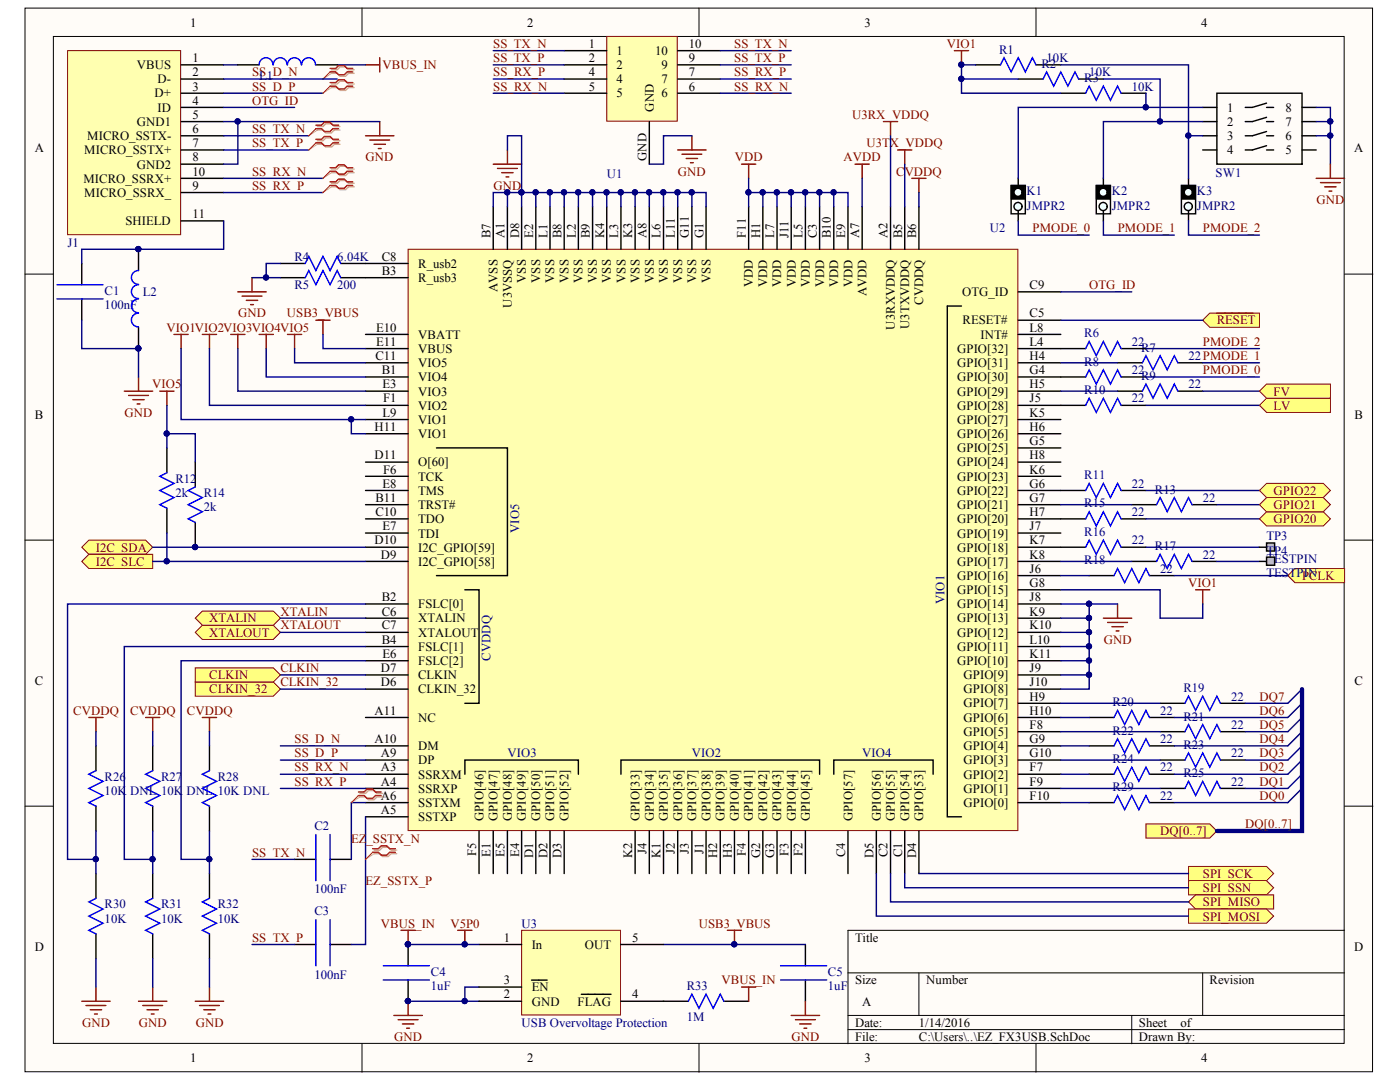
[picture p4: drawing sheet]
<svg xmlns="http://www.w3.org/2000/svg" width="279mm" height="216mm" viewBox="0 0 279 216" stroke-linecap="round" stroke-linejoin="round" font-family="sans-serif">
<defs><g id="words">
<g font-size="2.5">
<text x="38" y="5.3">1</text>
<text x="105.2" y="5.3">2</text>
<text x="172.5" y="5.3">3</text>
<text x="239.7" y="5.3">4</text>
<text x="117.5" y="9.5">1</text>
<text x="123" y="11">1</text>
<text x="130.7" y="11">10</text>
<text x="137.5" y="9.5">10</text>
<text x="27.3" y="13.8">VBUS</text>
<text x="31.5" y="16.6">D-</text>
<text x="38.4" y="12.4">1</text>
<text x="38.4" y="15.2">2</text>
<text x="117.5" y="12.4">2</text>
<text x="117.5" y="15.2">4</text>
<text x="123" y="13.8">2</text>
<text x="123" y="16.6">4</text>
<text x="132" y="16.6">7</text>
<text x="132" y="13.8">9</text>
<text x="137.5" y="15.2">7</text>
<text x="137.5" y="12.4">9</text>
<text x="30.9" y="19.4">D+</text>
<text x="31.5" y="22.3">ID</text>
<text x="38.4" y="18.1">3</text>
<text x="38.4" y="20.9">4</text>
<text x="38.4" y="23.7">5</text>
<text x="117.5" y="18.1">5</text>
<text x="123" y="19.4">5</text>
<text x="130.5" y="22.3" transform="rotate(-90 130.5 22.3)">GND</text>
<text x="132" y="19.4">6</text>
<text x="137.5" y="18.1">6</text>
<text x="244.9" y="22.3">1</text>
<text x="256.5" y="22.3">8</text>
<text x="17.4" y="28">MICRO_SSTX-</text>
<text x="27.3" y="25.1">GND1</text>
<text x="38.4" y="26.5">6</text>
<text x="38.4" y="29.4">7</text>
<text x="244.9" y="25.1">2</text>
<text x="244.9" y="28">3</text>
<text x="256.5" y="28">6</text>
<text x="256.5" y="25.1">7</text>
<text x="6.9" y="30.4">A</text>
<text x="16.8" y="30.8">MICRO_SSTX+</text>
<text x="27.3" y="33.6">GND2</text>
<text x="38.4" y="32.2">8</text>
<text x="38.4" y="35.1">10</text>
<text x="129" y="32" transform="rotate(-90 129 32)">GND</text>
<text x="244.9" y="30.8">4</text>
<text x="256.5" y="30.8">5</text>
<text x="270.2" y="30.4">A</text>
<text x="16.7" y="36.4">MICRO_SSRX+</text>
<text x="16.8" y="39.3">MICRO_SSRX_</text>
<text x="38.4" y="37.9">9</text>
<text x="25" y="45">SHIELD</text>
<text x="38.4" y="43.5">11</text>
<text x="97.9" y="47.5" transform="rotate(-90 97.9 47.5)">B7</text>
<text x="100.7" y="47.5" transform="rotate(-90 100.7 47.5)">A1</text>
<text x="103.6" y="47.5" transform="rotate(-90 103.6 47.5)">D8</text>
<text x="106.4" y="47.5" transform="rotate(-90 106.4 47.5)">E2</text>
<text x="109.2" y="47.5" transform="rotate(-90 109.2 47.5)">L1</text>
<text x="112" y="47.5" transform="rotate(-90 112 47.5)">B8</text>
<text x="114.9" y="47.5" transform="rotate(-90 114.9 47.5)">L2</text>
<text x="117.7" y="47.5" transform="rotate(-90 117.7 47.5)">B9</text>
<text x="120.6" y="47.5" transform="rotate(-90 120.6 47.5)">K4</text>
<text x="123.4" y="47.5" transform="rotate(-90 123.4 47.5)">L3</text>
<text x="126.2" y="47.5" transform="rotate(-90 126.2 47.5)">K3</text>
<text x="129" y="47.5" transform="rotate(-90 129 47.5)">A8</text>
<text x="131.8" y="47.5" transform="rotate(-90 131.8 47.5)">L6</text>
<text x="134.7" y="47.5" transform="rotate(-90 134.7 47.5)">L11</text>
<text x="137.5" y="47.5" transform="rotate(-90 137.5 47.5)">G11</text>
<text x="140.4" y="47.5" transform="rotate(-90 140.4 47.5)">G1</text>
<text x="148.8" y="47.5" transform="rotate(-90 148.8 47.5)">F11</text>
<text x="151.7" y="47.5" transform="rotate(-90 151.7 47.5)">H1</text>
<text x="154.5" y="47.5" transform="rotate(-90 154.5 47.5)">L7</text>
<text x="157.4" y="47.5" transform="rotate(-90 157.4 47.5)">J11</text>
<text x="160.2" y="47.5" transform="rotate(-90 160.2 47.5)">L5</text>
<text x="163" y="47.5" transform="rotate(-90 163 47.5)">C3</text>
<text x="165.8" y="47.5" transform="rotate(-90 165.8 47.5)">B10</text>
<text x="168.7" y="47.5" transform="rotate(-90 168.7 47.5)">E9</text>
<text x="171.5" y="47.5" transform="rotate(-90 171.5 47.5)">A7</text>
<text x="177.1" y="47.5" transform="rotate(-90 177.1 47.5)">A2</text>
<text x="180" y="47.5" transform="rotate(-90 180 47.5)">B5</text>
<text x="182.8" y="47.5" transform="rotate(-90 182.8 47.5)">B6</text>
<text x="76.2" y="52">C8</text>
<text x="83.5" y="53.4">R_usb2</text>
<text x="76.2" y="54.9">B3</text>
<text x="83.5" y="56.3">R_usb3</text>
<text x="99.3" y="58.2" transform="rotate(-90 99.3 58.2)">AVSS</text>
<text x="104.9" y="56.4" transform="rotate(-90 104.9 56.4)">VSS</text>
<text x="107.8" y="56.4" transform="rotate(-90 107.8 56.4)">VSS</text>
<text x="110.6" y="56.4" transform="rotate(-90 110.6 56.4)">VSS</text>
<text x="113.5" y="56.4" transform="rotate(-90 113.5 56.4)">VSS</text>
<text x="116.3" y="56.4" transform="rotate(-90 116.3 56.4)">VSS</text>
<text x="119.1" y="56.4" transform="rotate(-90 119.1 56.4)">VSS</text>
<text x="121.9" y="56.4" transform="rotate(-90 121.9 56.4)">VSS</text>
<text x="124.8" y="56.4" transform="rotate(-90 124.8 56.4)">VSS</text>
<text x="127.6" y="56.4" transform="rotate(-90 127.6 56.4)">VSS</text>
<text x="130.5" y="56.4" transform="rotate(-90 130.5 56.4)">VSS</text>
<text x="133.3" y="56.4" transform="rotate(-90 133.3 56.4)">VSS</text>
<text x="136.1" y="56.4" transform="rotate(-90 136.1 56.4)">VSS</text>
<text x="138.9" y="56.4" transform="rotate(-90 138.9 56.4)">VSS</text>
<text x="141.8" y="56.4" transform="rotate(-90 141.8 56.4)">VSS</text>
<text x="150.3" y="57.2" transform="rotate(-90 150.3 57.2)">VDD</text>
<text x="153.1" y="57.2" transform="rotate(-90 153.1 57.2)">VDD</text>
<text x="155.9" y="57.2" transform="rotate(-90 155.9 57.2)">VDD</text>
<text x="158.8" y="57.2" transform="rotate(-90 158.8 57.2)">VDD</text>
<text x="161.6" y="57.2" transform="rotate(-90 161.6 57.2)">VDD</text>
<text x="164.5" y="57.2" transform="rotate(-90 164.5 57.2)">VDD</text>
<text x="167.3" y="57.2" transform="rotate(-90 167.3 57.2)">VDD</text>
<text x="170.1" y="57.2" transform="rotate(-90 170.1 57.2)">VDD</text>
<text x="172.9" y="59.1" transform="rotate(-90 172.9 59.1)">AVDD</text>
<text x="192" y="59.1">OTG_ID</text>
<text x="205.5" y="57.6">C9</text>
<text x="102.1" y="61.4" transform="rotate(-90 102.1 61.4)">U3VSSQ</text>
<text x="178.6" y="65.8" transform="rotate(-90 178.6 65.8)">U3RXVDDQ</text>
<text x="181.5" y="65.7" transform="rotate(-90 181.5 65.7)">U3TXVDDQ</text>
<text x="184.3" y="60.8" transform="rotate(-90 184.3 60.8)">CVDDQ</text>
<text x="192.1" y="64.7">RESET#</text>
<text x="205.5" y="63.3">C5</text>
<text x="74.9" y="71.8">C11</text>
<text x="75.1" y="69">E11</text>
<text x="75.1" y="66.2">E10</text>
<text x="83.5" y="70.4">VBUS</text>
<text x="83.5" y="67.6">VBATT</text>
<text x="191" y="70.4">GPIO[32]</text>
<text x="195.7" y="67.6">INT#</text>
<text x="205.5" y="66.2">L8</text>
<text x="205.5" y="69">L4</text>
<text x="205.5" y="71.8">H4</text>
<text x="76.2" y="74.6">B1</text>
<text x="76.4" y="77.5">E3</text>
<text x="83.5" y="76.1">VIO4</text>
<text x="83.5" y="73.3">VIO5</text>
<text x="191" y="73.3">GPIO[31]</text>
<text x="191" y="76.1">GPIO[30]</text>
<text x="205.5" y="74.6">G4</text>
<text x="205.5" y="77.5">H5</text>
<text x="6.9" y="83.5">B</text>
<text x="76.4" y="83.2">L9</text>
<text x="76.4" y="80.3">F1</text>
<text x="83.5" y="81.7">VIO2</text>
<text x="83.5" y="78.9">VIO3</text>
<text x="191" y="78.9">GPIO[29]</text>
<text x="191" y="81.7">GPIO[28]</text>
<text x="205.5" y="80.3">J5</text>
<text x="205.5" y="83.2">K5</text>
<text x="270.3" y="83.5">B</text>
<text x="74.7" y="86">H11</text>
<text x="83.5" y="84.6">VIO1</text>
<text x="83.5" y="87.4">VIO1</text>
<text x="191" y="84.6">GPIO[27]</text>
<text x="191" y="87.4">GPIO[26]</text>
<text x="205.5" y="86">H6</text>
<text x="205.5" y="88.8">G5</text>
<text x="74.7" y="91.6">D11</text>
<text x="76.4" y="94.5">F6</text>
<text x="83.5" y="93.1">O[60]</text>
<text x="83.5" y="95.9">TCK</text>
<text x="191" y="90.3">GPIO[25]</text>
<text x="191" y="93.1">GPIO[24]</text>
<text x="191" y="95.9">GPIO[23]</text>
<text x="205.5" y="91.6">H8</text>
<text x="205.5" y="94.5">K6</text>
<text x="74.9" y="100.2">B11</text>
<text x="76.4" y="97.3">E8</text>
<text x="83.5" y="98.7">TMS</text>
<text x="83.5" y="101.6">TRST#</text>
<text x="191" y="98.7">GPIO[22]</text>
<text x="191" y="101.6">GPIO[21]</text>
<text x="205.5" y="97.3">G6</text>
<text x="205.5" y="100.2">G7</text>
<text x="74.9" y="103">C10</text>
<text x="76.4" y="105.8">E7</text>
<text x="83.5" y="104.4">TDO</text>
<text x="83.5" y="107.3">TDI</text>
<text x="191" y="104.4">GPIO[20]</text>
<text x="191" y="107.3">GPIO[19]</text>
<text x="205.5" y="103">H7</text>
<text x="205.5" y="105.8">J7</text>
<text x="74.7" y="108.6">D10</text>
<text x="76" y="111.5">D9</text>
<text x="83.5" y="110.1">I2C_GPIO[59]</text>
<text x="83.5" y="112.9">I2C_GPIO[58]</text>
<text x="191" y="110.1">GPIO[18]</text>
<text x="191" y="112.9">GPIO[17]</text>
<text x="205.5" y="108.6">K7</text>
<text x="205.5" y="111.5">K8</text>
<text x="76.2" y="119.9">B2</text>
<text x="191" y="118.6">GPIO[15]</text>
<text x="191" y="115.7">GPIO[16]</text>
<text x="205.5" y="119.9">J8</text>
<text x="205.5" y="117.2">G8</text>
<text x="205.5" y="114.3">J6</text>
<text x="76.2" y="122.8">C6</text>
<text x="76.2" y="125.6">C7</text>
<text x="83.5" y="121.4">FSLC[0]</text>
<text x="83.5" y="124.2">XTALIN</text>
<text x="191" y="124.2">GPIO[13]</text>
<text x="191" y="121.4">GPIO[14]</text>
<text x="205.5" y="125.6">K10</text>
<text x="205.5" y="122.8">K9</text>
<text x="76.2" y="128.5">B4</text>
<text x="76.4" y="131.3">E6</text>
<text x="83.5" y="127">XTALOUT</text>
<text x="83.5" y="129.8">FSLC[1]</text>
<text x="191" y="129.8">GPIO[11]</text>
<text x="191" y="127">GPIO[12]</text>
<text x="205.5" y="131.3">K11</text>
<text x="205.5" y="128.5">L10</text>
<text x="6.9" y="136.6">C</text>
<text x="76" y="134.1">D7</text>
<text x="76" y="136.9">D6</text>
<text x="83.5" y="132.7">FSLC[2]</text>
<text x="83.5" y="135.5">CLKIN</text>
<text x="191" y="132.7">GPIO[10]</text>
<text x="192.3" y="135.5">GPIO[9]</text>
<text x="205.5" y="134.1">J9</text>
<text x="205.5" y="136.9">J10</text>
<text x="270.3" y="136.6">C</text>
<text x="74.7" y="142.6">A11</text>
<text x="83.5" y="138.4">CLKIN_32</text>
<text x="192.3" y="141.2">GPIO[7]</text>
<text x="192.3" y="138.4">GPIO[8]</text>
<text x="205.5" y="142.6">H10</text>
<text x="205.5" y="139.8">H9</text>
<text x="74.7" y="148.3">A10</text>
<text x="83.5" y="144">NC</text>
<text x="83.5" y="149.7">DM</text>
<text x="192.3" y="149.7">GPIO[4]</text>
<text x="192.3" y="146.8">GPIO[5]</text>
<text x="192.3" y="144">GPIO[6]</text>
<text x="205.5" y="148.3">G9</text>
<text x="205.5" y="145.5">F8</text>
<text x="76" y="151.1">A9</text>
<text x="76" y="153.9">A3</text>
<text x="83.5" y="152.5">DP</text>
<text x="83.5" y="155.4">SSRXM</text>
<text x="192.3" y="155.4">GPIO[2]</text>
<text x="192.3" y="152.5">GPIO[3]</text>
<text x="205.5" y="153.9">F7</text>
<text x="205.5" y="151.1">G10</text>
<text x="76" y="156.8">A4</text>
<text x="76" y="159.6">A6</text>
<text x="83.5" y="158.2">SSRXP</text>
<text x="83.5" y="161">SSTXM</text>
<text x="192.3" y="161">GPIO[0]</text>
<text x="192.3" y="158.2">GPIO[1]</text>
<text x="205.5" y="159.6">F10</text>
<text x="205.5" y="156.8">F9</text>
<text x="76" y="162.5">A5</text>
<text x="83.5" y="163.8">SSTXP</text>
<text x="96.5" y="163.8" transform="rotate(-90 96.5 163.8)">GPIO[46]</text>
<text x="99.3" y="163.8" transform="rotate(-90 99.3 163.8)">GPIO[47]</text>
<text x="102.1" y="163.8" transform="rotate(-90 102.1 163.8)">GPIO[48]</text>
<text x="104.9" y="163.8" transform="rotate(-90 104.9 163.8)">GPIO[49]</text>
<text x="107.8" y="163.8" transform="rotate(-90 107.8 163.8)">GPIO[50]</text>
<text x="110.6" y="163.8" transform="rotate(-90 110.6 163.8)">GPIO[51]</text>
<text x="113.5" y="163.8" transform="rotate(-90 113.5 163.8)">GPIO[52]</text>
<text x="127.6" y="163.8" transform="rotate(-90 127.6 163.8)">GPIO[33]</text>
<text x="130.5" y="163.8" transform="rotate(-90 130.5 163.8)">GPIO[34]</text>
<text x="133.3" y="163.8" transform="rotate(-90 133.3 163.8)">GPIO[35]</text>
<text x="136.1" y="163.8" transform="rotate(-90 136.1 163.8)">GPIO[36]</text>
<text x="138.9" y="163.8" transform="rotate(-90 138.9 163.8)">GPIO[37]</text>
<text x="141.8" y="163.8" transform="rotate(-90 141.8 163.8)">GPIO[38]</text>
<text x="144.6" y="163.8" transform="rotate(-90 144.6 163.8)">GPIO[39]</text>
<text x="147.5" y="163.8" transform="rotate(-90 147.5 163.8)">GPIO[40]</text>
<text x="150.3" y="163.8" transform="rotate(-90 150.3 163.8)">GPIO[41]</text>
<text x="153.1" y="163.8" transform="rotate(-90 153.1 163.8)">GPIO[42]</text>
<text x="155.9" y="163.8" transform="rotate(-90 155.9 163.8)">GPIO[43]</text>
<text x="158.8" y="163.8" transform="rotate(-90 158.8 163.8)">GPIO[44]</text>
<text x="161.6" y="163.8" transform="rotate(-90 161.6 163.8)">GPIO[45]</text>
<text x="170.1" y="163.8" transform="rotate(-90 170.1 163.8)">GPIO[57]</text>
<text x="175.8" y="163.8" transform="rotate(-90 175.8 163.8)">GPIO[56]</text>
<text x="178.6" y="163.8" transform="rotate(-90 178.6 163.8)">GPIO[55]</text>
<text x="181.5" y="163.8" transform="rotate(-90 181.5 163.8)">GPIO[54]</text>
<text x="184.3" y="163.8" transform="rotate(-90 184.3 163.8)">GPIO[53]</text>
<text x="95" y="170.7" transform="rotate(-90 95 170.7)">F5</text>
<text x="97.9" y="170.9" transform="rotate(-90 97.9 170.9)">E1</text>
<text x="100.7" y="170.9" transform="rotate(-90 100.7 170.9)">E5</text>
<text x="103.6" y="170.9" transform="rotate(-90 103.6 170.9)">E4</text>
<text x="106.4" y="171.2" transform="rotate(-90 106.4 171.2)">D1</text>
<text x="109.2" y="171.2" transform="rotate(-90 109.2 171.2)">D2</text>
<text x="112" y="171.2" transform="rotate(-90 112 171.2)">D3</text>
<text x="126.2" y="171.2" transform="rotate(-90 126.2 171.2)">K2</text>
<text x="129" y="170.3" transform="rotate(-90 129 170.3)">J4</text>
<text x="131.8" y="171.2" transform="rotate(-90 131.8 171.2)">K1</text>
<text x="134.7" y="170.3" transform="rotate(-90 134.7 170.3)">J2</text>
<text x="137.5" y="170.3" transform="rotate(-90 137.5 170.3)">J3</text>
<text x="140.4" y="170.3" transform="rotate(-90 140.4 170.3)">J1</text>
<text x="143.2" y="171.2" transform="rotate(-90 143.2 171.2)">H2</text>
<text x="146" y="171.2" transform="rotate(-90 146 171.2)">H3</text>
<text x="148.8" y="170.7" transform="rotate(-90 148.8 170.7)">F4</text>
<text x="151.7" y="171.2" transform="rotate(-90 151.7 171.2)">G2</text>
<text x="154.5" y="171.2" transform="rotate(-90 154.5 171.2)">G3</text>
<text x="157.4" y="170.7" transform="rotate(-90 157.4 170.7)">F3</text>
<text x="160.2" y="170.7" transform="rotate(-90 160.2 170.7)">F2</text>
<text x="168.7" y="171.1" transform="rotate(-90 168.7 171.1)">C4</text>
<text x="174.4" y="171.2" transform="rotate(-90 174.4 171.2)">D5</text>
<text x="177.1" y="171.1" transform="rotate(-90 177.1 171.1)">C2</text>
<text x="180" y="171.1" transform="rotate(-90 180 171.1)">C1</text>
<text x="182.8" y="171.2" transform="rotate(-90 182.8 171.2)">D4</text>
<text x="6.9" y="189.7">D</text>
<text x="100.5" y="187.9">1</text>
<text x="106.1" y="189.3">In</text>
<text x="116.7" y="189.3">OUT</text>
<text x="126.2" y="187.9">5</text>
<text x="170.6" y="187.9">Title</text>
<text x="270.2" y="189.7">D</text>
<text x="100.5" y="196.4">3</text>
<text x="106.1" y="197.8">EN</text>
<text x="170.6" y="196.4">Size</text>
<text x="184.8" y="196.4">Number</text>
<text x="241.4" y="196.4">Revision</text>
<text x="100.5" y="199.2">2</text>
<text x="106.1" y="200.7">GND</text>
<text x="115.3" y="200.7">FLAG</text>
<text x="126.2" y="199.2">4</text>
<text x="172.1" y="200.7">A</text>
<text x="170.6" y="204.9">Date:</text>
<text x="170.6" y="207.7">File:</text>
<text x="183.4" y="204.9">1/14/2016</text>
<text x="183.4" y="207.7">C:\Users\..\EZ_FX3USB.SchDoc</text>
<text x="227.3" y="204.9">Sheet</text>
<text x="227.3" y="207.7">Drawn By:</text>
<text x="235.6" y="204.9">of</text>
<text x="38" y="212">1</text>
<text x="105.2" y="212">2</text>
<text x="172.5" y="212">3</text>
<text x="239.7" y="212">4</text>
</g>
<g font-size="2.5" fill="#800000">
<text x="98.4" y="9.5">SS_TX_N</text>
<text x="146.5" y="9.5">SS_TX_N</text>
<text x="189" y="9.5">VIO1</text>
<text x="50.3" y="15.2">SS_D_N</text>
<text x="76.4" y="13.8">VBUS_IN</text>
<text x="98.4" y="12.4">SS_TX_P</text>
<text x="98.4" y="15.2">SS_RX_P</text>
<text x="146.5" y="12.4">SS_TX_P</text>
<text x="146.5" y="15.2">SS_RX_P</text>
<text x="50.3" y="18.1">SS_D_P</text>
<text x="50.3" y="20.9">OTG_ID</text>
<text x="98.4" y="18.1">SS_RX_N</text>
<text x="146.5" y="18.1">SS_RX_N</text>
<text x="170" y="23.7">U3RX_VDDQ</text>
<text x="50.3" y="26.5">SS_TX_N</text>
<text x="50.3" y="29.4">SS_TX_P</text>
<text x="172.9" y="29.4">U3TX_VDDQ</text>
<text x="50.3" y="35.1">SS_RX_N</text>
<text x="73" y="32.2">GND</text>
<text x="135.3" y="35.1">GND</text>
<text x="146.6" y="32.2">VDD</text>
<text x="168.4" y="32.2">AVDD</text>
<text x="178.8" y="35.1">CVDDQ</text>
<text x="50.3" y="37.9">SS_RX_P</text>
<text x="98.5" y="37.9">GND</text>
<text x="262.7" y="40.7">GND</text>
<text x="206.1" y="46.3">PMODE_0</text>
<text x="223.1" y="46.3">PMODE_1</text>
<text x="240.1" y="46.3">PMODE_2</text>
<text x="217.4" y="57.6">OTG_ID</text>
<text x="47.5" y="63.3">GND</text>
<text x="57.2" y="63.3">USB3_VBUS</text>
<text x="242.8" y="64.7">RESET</text>
<text x="33.2" y="66.2">VIO1VIO2VIO3VIO4VIO5</text>
<text x="240.1" y="69">PMODE_2</text>
<text x="30.4" y="77.5">VIO5</text>
<text x="240.1" y="74.6">PMODE_0</text>
<text x="24.9" y="83.2">GND</text>
<text x="254.2" y="81.7">LV</text>
<text x="254.2" y="78.9">FV</text>
<text x="254.2" y="98.7">GPIO22</text>
<text x="254.2" y="101.6">GPIO21</text>
<text x="254.2" y="104.4">GPIO20</text>
<text x="19.1" y="110.1">I2C_SDA</text>
<text x="19.1" y="112.9">I2C_SLC</text>
<text x="237.1" y="117.2">VIO1</text>
<text x="261.3" y="115.7">CLK</text>
<text x="41.8" y="124.2">XTALIN</text>
<text x="56" y="122.8">XTALIN</text>
<text x="56" y="125.6">XTALOUT</text>
<text x="41.8" y="127">XTALOUT</text>
<text x="220.3" y="128.5">GND</text>
<text x="41.8" y="135.5">CLKIN</text>
<text x="56" y="134.1">CLKIN</text>
<text x="56" y="136.9">CLKIN_32</text>
<text x="14.6" y="142.6">CVDDQ</text>
<text x="26" y="142.6">CVDDQ</text>
<text x="37.3" y="142.6">CVDDQ</text>
<text x="41.8" y="138.4">CLKIN_32</text>
<text x="251.4" y="142.6">DQ6</text>
<text x="251.4" y="139.8">DQ7</text>
<text x="58.8" y="148.3">SS_D_N</text>
<text x="251.4" y="148.3">DQ4</text>
<text x="251.4" y="145.5">DQ5</text>
<text x="58.8" y="151.1">SS_D_P</text>
<text x="58.8" y="153.9">SS_RX_N</text>
<text x="251.4" y="153.9">DQ2</text>
<text x="251.4" y="151.1">DQ3</text>
<text x="58.8" y="156.8">SS_RX_P</text>
<text x="251.4" y="159.6">DQ0</text>
<text x="251.4" y="156.8">DQ1</text>
<text x="231.5" y="166.7">DQ[0..7]</text>
<text x="248.5" y="165.3">DQ[0..7]</text>
<text x="50.3" y="170.9">SS_TX_N</text>
<text x="70.1" y="168.1">EZ</text>
<text x="73.1" y="168.1">_SSTX_N</text>
<text x="73" y="176.6">EZ_SSTX_P</text>
<text x="240.1" y="175.1">SPI_SCK</text>
<text x="240.1" y="178">SPI_SSN</text>
<text x="76" y="185.1">VBUS_IN</text>
<text x="89.9" y="185.1">V5P0</text>
<text x="139.4" y="185.1">USB3_VBUS</text>
<text x="240.1" y="180.8">SPI_MISO</text>
<text x="240.1" y="183.7">SPI_MOSI</text>
<text x="50.3" y="187.9">SS_TX_P</text>
<text x="144" y="196.4">VBUS_IN</text>
<text x="16.4" y="204.9">GND</text>
<text x="27.7" y="204.9">GND</text>
<text x="39.1" y="204.9">GND</text>
<text x="78.6" y="207.7">GND</text>
<text x="158" y="207.7">GND</text>
</g>
<g font-size="2.5" fill="#000080">
<text x="199.4" y="10.7">R1</text>
<text x="51.7" y="16.1">L1</text>
<text x="207.8" y="13.5">R2</text>
<text x="208.9" y="12.4">10K</text>
<text x="216.4" y="16.3">R3</text>
<text x="217.4" y="15.2">10K</text>
<text x="225.9" y="18.1">10K</text>
<text x="121.1" y="35.6">U1</text>
<text x="242.6" y="35.3">SW1</text>
<text x="204.9" y="39">K1</text>
<text x="204.9" y="41.8">JMPR2</text>
<text x="221.9" y="39">K2</text>
<text x="221.9" y="41.8">JMPR2</text>
<text x="238.9" y="39">K3</text>
<text x="238.9" y="41.8">JMPR2</text>
<text x="197.5" y="46.3">U2</text>
<text x="13.4" y="49.2">J1</text>
<text x="58.8" y="52">R4</text>
<text x="67.3" y="52">6.04K</text>
<text x="20.9" y="58.8">C1</text>
<text x="28.5" y="59.1">L2</text>
<text x="58.8" y="57.6">R5</text>
<text x="67.3" y="57.6">200</text>
<text x="20.9" y="61.6">100nF</text>
<text x="216.4" y="67.3">R6</text>
<text x="225.9" y="69">22</text>
<text x="227.7" y="70.2">R7</text>
<text x="237.2" y="71.8">22PMODE_1</text>
<text x="216.4" y="72.9">R8</text>
<text x="225.9" y="74.6">22</text>
<text x="227.7" y="75.8">R9</text>
<text x="237.2" y="77.5">22</text>
<text x="216.4" y="78.6">R10</text>
<text x="225.9" y="80.3">22</text>
<text x="216.4" y="95.6">R11</text>
<text x="35" y="99.1">2k</text>
<text x="35" y="96.4">R12</text>
<text x="40.7" y="99.1">R14</text>
<text x="216.4" y="101.3">R15</text>
<text x="225.9" y="97.3">22</text>
<text x="230.5" y="98.5">R13</text>
<text x="240.1" y="100.2">22</text>
<text x="40.7" y="102">2k</text>
<text x="103.6" y="106.3" transform="rotate(-90 103.6 106.3)">VIO5</text>
<text x="216.4" y="106.9">R16</text>
<text x="225.9" y="103">22</text>
<text x="252.7" y="107.8">TP3</text>
<text x="216.4" y="112.6">R18</text>
<text x="225.9" y="108.6">22</text>
<text x="230.5" y="109.8">R17</text>
<text x="240.1" y="111.5">22</text>
<text x="252.7" y="112.3">TESTPIN</text>
<text x="252.7" y="110.6">TP4</text>
<text x="231.5" y="114.3">22</text>
<text x="252.7" y="115.1">TESTPPIN</text>
<text x="188.5" y="120.5" transform="rotate(-90 188.5 120.5)">VIO1</text>
<text x="97.9" y="131.9" transform="rotate(-90 97.9 131.9)">CVDDQ</text>
<text x="222" y="140.9">R20</text>
<text x="231.5" y="142.6">22</text>
<text x="236.2" y="143.8">R21</text>
<text x="236.2" y="138.1">R19</text>
<text x="245.7" y="139.8">22</text>
<text x="222" y="146.6">R22</text>
<text x="231.5" y="148.3">22</text>
<text x="236.2" y="149.4">R23</text>
<text x="245.7" y="145.5">22</text>
<text x="20.9" y="155.8">R26</text>
<text x="32.1" y="155.8">R27</text>
<text x="43.5" y="155.8">R28</text>
<text x="101.3" y="151.1">VIO3</text>
<text x="138.1" y="151.1">VIO2</text>
<text x="172.1" y="151.1">VIO4</text>
<text x="222" y="152.2">R24</text>
<text x="231.5" y="153.9">22</text>
<text x="236.2" y="155.1">R25</text>
<text x="245.7" y="151.1">22</text>
<text x="20.9" y="158.6">10K</text>
<text x="26" y="158.6">DNL 10K</text>
<text x="37.2" y="158.6">DNL 10K DNL</text>
<text x="222" y="157.9">R29</text>
<text x="231.5" y="159.6">22</text>
<text x="245.7" y="156.8">22</text>
<text x="62.7" y="165.7">C2</text>
<text x="62.7" y="178.3">100nF</text>
<text x="20.9" y="184.1">10K</text>
<text x="20.9" y="181.2">R30</text>
<text x="32.1" y="184.1">10K</text>
<text x="32.1" y="181.2">R31</text>
<text x="43.5" y="184.1">10K</text>
<text x="43.5" y="181.2">R32</text>
<text x="62.7" y="182.7">C3</text>
<text x="104.1" y="185.1">U3</text>
<text x="62.7" y="195.3">100nF</text>
<text x="86" y="197.5">1uF</text>
<text x="86" y="194.7">C4</text>
<text x="137.1" y="197.5">R33</text>
<text x="165.2" y="197.5">1uF</text>
<text x="165.2" y="194.7">C5</text>
<text x="137.1" y="203.8">1M</text>
<text x="104.1" y="204.9">USB Overvoltage Protection</text>
</g>
</g></defs>
<g fill="#fffcf8" stroke="#000" stroke-width=".2">
<path d="M5 1.6h268.9v212.3h-268.9z"/>
<path d="M10.7 7.3h257.6v200.9h-257.6z"/>
</g>
<g fill="none" stroke="#000" stroke-width=".2">
<path d="M72.2 1.6v5.7M139.5 1.6v5.7M206.8 1.6v5.7M5 54.7h5.7M268.3 54.7h5.7M5 107.8h5.7M268.3 107.8h5.7M5 160.9h5.7M268.3 160.9h5.7M169.2 194.1h99.1M183.4 194.1v8.5M240 194.1v8.5"/>
<path d="M268.3 185.6h-99.1v22.7M72.2 208.3v5.6M139.5 208.3v5.6M169.2 202.6h99.1M169.2 205.4h99.1M206.8 208.3v5.6M225.9 202.6v5.7"/>
</g>
<path d="M81.4 49.7h121.7v116h-121.7z" fill="#ffffb0" stroke="#800000" stroke-width=".2"/>
<g fill="none" stroke="#000" stroke-width=".28">
<path d="M73 52.6h8.4M73 55.4h8.4M98.4 41.2v8.5M101.3 41.2v8.5M104.1 41.2v8.5M106.9 41.2v8.5M109.8 41.2v8.5M112.6 41.2v8.5M115.4 41.2v8.5M118.3 41.2v8.5M121.1 41.2v8.5M123.9 41.2v8.5"/>
<path d="M126.8 41.2v8.5M129.6 41.2v8.5M132.4 41.2v8.5M135.2 41.2v8.5M138.1 41.2v8.5M140.9 41.2v8.5M149.4 41.2v8.5M152.2 41.2v8.5M155.1 41.2v8.5M157.9 41.2v8.5M160.7 41.2v8.5M163.6 41.2v8.5"/>
<path d="M166.4 41.2v8.5M169.2 41.2v8.5M172.1 41.2v8.5M177.7 41.2v8.5M180.6 41.2v8.5M183.4 41.2v8.5M203.2 58.2h8.5M73 69.6h8.4M73 75.2h8.4M73 78.1h8.4M73 66.7h8.4M73 72.4h8.4"/>
<path d="M191.9 61.1h-2.8v101.9h2.8M203.2 69.6h8.5M203.2 75.2h8.5M203.2 78.1h8.5M203.2 63.9h8.5M203.2 66.7h8.5M203.2 72.4h8.5M73 80.9h8.4M73 83.7h8.4M73 86.5h8.4M73 92.2h8.4M73 95h8.4"/>
<path d="M73 97.9h8.4M87.1 89.4h14.2v25.5h-14.2M203.2 80.9h8.5M203.2 83.7h8.5M203.2 86.5h8.5M203.2 92.2h8.5M203.2 95h8.5M203.2 97.9h8.5M203.2 89.4h8.5M73 100.7h8.4M73 103.5h8.4M73 106.4h8.4"/>
<path d="M73 109.2h8.4M73 112h8.4M92.8 117.7h2.8v22.6h-2.8M203.2 100.7h8.5M203.2 103.5h8.5M203.2 106.4h8.5M203.2 109.2h8.5M203.2 112h8.5M203.2 117.7h8.5M203.2 114.9h8.5M73 120.5h8.4M73 123.3h8.4"/>
<path d="M73 126.2h8.4M73 129h8.4M73 131.8h8.4M73 134.7h8.4M73 137.5h8.4M203.2 120.5h8.5M203.2 123.3h8.5M203.2 126.2h8.5M203.2 129h8.5M203.2 131.8h8.5M203.2 134.7h8.5M203.2 137.5h8.5"/>
<path d="M73 143.2h8.4M73 148.8h8.4M73 151.7h8.4M73 154.5h8.4M73 157.3h8.4M92.8 154.5v-2.8h22.6v2.8M123.9 154.5v-2.8h39.7v2.8M166.4 154.5v-2.8h19.8v2.8M203.2 143.2h8.5M203.2 148.8h8.5M203.2 151.7h8.5M203.2 154.5h8.5"/>
<path d="M203.2 157.3h8.5M203.2 146h8.5M203.2 140.3h8.5M73 160.2h8.4M73 163h8.4M95.6 165.8v8.5M98.4 165.8v8.5M101.3 165.8v8.5M104.1 165.8v8.5M106.9 165.8v8.5M109.8 165.8v8.5M112.6 165.8v8.5"/>
<path d="M126.8 165.8v8.5M129.6 165.8v8.5M132.4 165.8v8.5M135.2 165.8v8.5M138.1 165.8v8.5M140.9 165.8v8.5M143.7 165.8v8.5M146.6 165.8v8.5M149.4 165.8v8.5M152.2 165.8v8.5M155.1 165.8v8.5M157.9 165.8v8.5"/>
<path d="M160.7 165.8v8.5M169.2 165.8v8.5M174.9 165.8v8.5M177.7 165.8v8.5M180.6 165.8v8.5M183.4 165.8v8.5M203.2 160.2h8.5"/>
</g>
<path d="M13.5 10.1h22.6v36.7h-22.6z" fill="#ffffb0" stroke="#800000" stroke-width=".2"/>
<g fill="none" stroke="#000" stroke-width=".28">
<path d="M36.1 12.9h8.5M36.1 15.8h8.5M36.1 18.6h8.5M36.1 21.4h8.5M36.1 24.3h8.5M36.1 27.1h8.5M36.1 29.9h8.5M36.1 32.8h8.5M36.1 35.6h8.5M36.1 38.4h8.5M36.1 44.1h8.5M33.3 89.4v4.9"/>
<path d="M39 92.2v5M33.3 101.4v5M39 104.2v5M217.4 154.5h4.9M217.4 148.8h4.9M217.4 143.2h4.9M229.4 154.5h5M229.4 148.8h5M229.4 143.2h5M231.5 157.3h5M231.5 151.7h5M231.5 146h5"/>
<path d="M231.5 140.3h5M243.6 157.3h4.9M243.6 151.7h4.9M243.6 146h4.9M243.6 140.3h4.9M217.4 160.2h4.9M229.4 160.2h5"/>
</g>
<circle cx="38.9" cy="109.2" r=".52" fill="#000080" stroke="#000080" stroke-width=".2"/>
<path d="M33.3 94.3l-1.4 .7 2.8 1.5-2.8 1.4 2.8 1.4-2.8 1.4 1.4 .7M39 97.2l-1.4 .7 2.8 1.4-2.8 1.4 2.8 1.4-2.8 1.4 1.4 .7M222.3 154.5l.7-1.4 1.4 2.8 1.5-2.8 1.4 2.8 1.4-2.8 .7 1.4M222.3 148.8l.7-1.4 1.4 2.8 1.5-2.8 1.4 2.8 1.4-2.8 .7 1.4M222.3 143.2l.7-1.4 1.4 2.8 1.5-2.8 1.4 2.8 1.4-2.8 .7 1.4M236.5 157.3l.7-1.4 1.4 2.8 1.4-2.8 1.4 2.8 1.5-2.8 .7 1.4M236.5 151.7l.7-1.5 1.4 2.9 1.4-2.9 1.4 2.9 1.5-2.9 .7 1.5M236.5 146l.7-1.4 1.4 2.8 1.4-2.8 1.4 2.8 1.5-2.8 .7 1.4M236.5 140.3l.7-1.4 1.4 2.9 1.4-2.9 1.4 2.9 1.5-2.9 .7 1.4M222.3 160.2l.7-1.5 1.4 2.9 1.5-2.9 1.4 2.9 1.4-2.9 .7 1.5" fill="none" stroke="#00f" stroke-width=".28"/>
<g fill="none" stroke="#800000" stroke-width=".28">
<path d="M73 12.9h2.8M75.8 11.5v2.9M73 27.1h5.6M73.8 27.9h4M74.6 28.8h2.3M75.5 29.6h.6M75.8 24.3v2.8M98.4 32.8h5.7M99.3 33.6h4M100.1 34.5h2.3M101 35.3h.6M101.3 29.9v2.9"/>
<path d="M148 32.8h2.8M149.4 32.8v2.8M31.9 78.1h2.8M33.3 78.1v2.8M34.7 66.7h2.9M36.1 66.7v2.9M40.4 66.7h2.8M41.8 66.7v2.9M46 66.7h2.9M47.5 66.7v2.9M51.7 66.7h2.8M53.1 66.7v2.9"/>
<path d="M57.4 66.7h2.8M58.8 66.7v2.9M63 63.9h2.9M64.5 63.9v2.8M220.2 123.3h5.7M221.1 124.2h3.9M221.9 125h2.3M222.8 125.9h.5M223 120.5v2.8"/>
</g>
<path d="M259.8 137.5l-2.8 2.8M259.8 157.3l-2.8 2.9M259.8 154.5l-2.8 2.8M259.8 151.7l-2.8 2.8M259.8 148.8l-2.8 2.9M259.8 146l-2.8 2.8M259.8 143.2l-2.8 2.8M259.8 140.3l-2.8 2.9" fill="none" stroke="#000080" stroke-width=".28"/>
<path d="M228.7 164.4h12.7l1.5 1.4-1.5 1.4h-12.7z" fill-rule="evenodd" fill="#ffff80" stroke="#800000" stroke-width=".2"/>
<path d="M217.4 114.9h4.9M229.4 114.9h5" fill="none" stroke="#000" stroke-width=".28"/>
<path d="M222.3 114.9l.7-1.5 1.4 2.9 1.5-2.9 1.4 2.9 1.4-2.9 .7 1.5" fill="none" stroke="#00f" stroke-width=".28"/>
<g fill="#ffff80" stroke="#800000" stroke-width=".2">
<path d="M257 114.9l1.4-1.5h9.9v2.9h-9.9z" fill-rule="evenodd"/>
<path d="M237.2 172.9h15.6l1.4 1.4-1.4 1.4h-15.6z" fill-rule="evenodd"/>
<path d="M237.2 175.7h15.6l1.4 1.4-1.4 1.5h-15.6z" fill-rule="evenodd"/>
<path d="M237.2 180l1.4-1.4h15.6v2.8h-15.6z" fill-rule="evenodd"/>
<path d="M237.2 181.4h15.6l1.4 1.4-1.4 1.4h-15.6z" fill-rule="evenodd"/>
</g>
<path d="M211.7 75.2h5M211.7 69.6h5M223 72.4h5M223.7 75.2h5M223.7 69.6h5M235.1 72.4h4.9" fill="none" stroke="#000" stroke-width=".28"/>
<path d="M216.7 75.2l.7-1.4 1.4 2.8 1.4-2.8 1.4 2.8 1.4-2.8 .7 1.4M216.7 69.6l.7-1.5 1.4 2.9 1.4-2.9 1.4 2.9 1.4-2.9 .7 1.5M228 72.4l.7-1.4 1.4 2.8 1.4-2.8 1.4 2.8 1.5-2.8 .7 1.4" fill="none" stroke="#00f" stroke-width=".28"/>
<path d="M170.6 32.8h2.9M172.1 32.8v2.8M176.3 24.3h2.8M177.7 24.3v2.8M179.1 29.9h2.9M180.6 29.9v2.9M182 35.6h2.8M183.4 35.6v2.8" fill="none" stroke="#800000" stroke-width=".28"/>
<g fill="#ffff80" stroke="#800000" stroke-width=".2">
<path d="M39 136.1h15.5l1.5 1.4-1.5 1.4h-15.5z" fill-rule="evenodd"/>
<path d="M39 126.2l1.4-1.4h14.1l1.5 1.4-1.5 1.4h-14.1z" fill-rule="evenodd"/>
<path d="M39 123.3l1.4-1.4h14.1l1.5 1.4-1.5 1.5h-14.1z" fill-rule="evenodd"/>
</g>
<path d="M19.1 148.8v5M30.5 148.8v5M41.8 148.8v5M19.1 160.9v4.9M19.1 174.3v5M30.5 160.9v4.9M30.5 174.3v5M41.8 160.9v4.9M41.8 174.3v5M19.1 186.3v5M30.5 186.3v5M41.8 186.3v5" fill="none" stroke="#000" stroke-width=".28"/>
<path d="M19.1 153.8l-1.4 .7 2.9 1.4-2.9 1.4 2.9 1.4-2.9 1.5 1.4 .7M30.5 153.8l-1.4 .7 2.8 1.4-2.8 1.4 2.8 1.4-2.8 1.5 1.4 .7M41.8 153.8l-1.4 .7 2.8 1.4-2.8 1.4 2.8 1.4-2.8 1.5 1.4 .7M19.1 179.3l-1.4 .7 2.9 1.4-2.9 1.4 2.9 1.4-2.9 1.4 1.4 .7M30.5 179.3l-1.4 .7 2.8 1.4-2.8 1.4 2.8 1.4-2.8 1.4 1.4 .7M41.8 179.3l-1.4 .7 2.8 1.4-2.8 1.4 2.8 1.4-2.8 1.4 1.4 .7" fill="none" stroke="#00f" stroke-width=".28"/>
<g fill="none" stroke="#800000" stroke-width=".28">
<path d="M17.7 143.2h2.9M19.1 143.2v2.8M29.1 143.2h2.8M30.5 143.2v2.8M40.4 143.2h2.8M41.8 143.2v2.8M16.3 199.8h5.7M19.1 197v2.8M27.6 199.8h5.7M30.5 197v2.8M39 199.8h5.6M41.8 197v2.8"/>
<path d="M17.2 200.6h3.9M18 201.5h2.3M18.9 202.3h.5M28.5 200.6h4M29.3 201.5h2.3M30.2 202.3h.6M39.8 200.6h4M40.7 201.5h2.2M41.5 202.3h.6"/>
</g>
<g fill="none" stroke="#000080" stroke-width=".28">
<path d="M44.6 18.6h19.9M44.6 24.3h31.2M44.6 21.4h14.2M44.6 27.1h17M44.6 29.9h17M44.6 35.6h19.9M44.6 38.4h19.9M47.5 24.3v8.5h-2.9M101.3 29.9v-2.8h2.8v11.3h-5.7v2.8M101.3 38.4v2.8M106.9 38.4v2.8M109.8 38.4v2.8"/>
<path d="M112.6 38.4v2.8M115.4 38.4v2.8M118.3 38.4v2.8M121.1 38.4v2.8M123.9 38.4v2.8M126.8 38.4v2.8M129.6 38.4v2.8M132.4 38.4v2.8M135.2 38.4v2.8M138.1 38.4v2.8M149.4 35.6v2.8M152.2 38.4v2.8"/>
<path d="M155.1 38.4v2.8M157.9 38.4v2.8M160.7 38.4v2.8M163.6 38.4v2.8M166.4 38.4v2.8M172.1 35.6v5.6M177.7 27.1v14.1M180.6 32.8v8.4M183.4 38.4v2.8M104.1 41.2v-2.8h36.8v2.8M149.4 41.2v-2.8h19.8v2.8M211.7 58.2h14.2"/>
<path d="M36.1 69.6v14.1h36.9M41.8 69.6v11.3h31.2M47.5 69.6v8.5h25.5M53.1 69.6v5.6h19.9M58.8 69.6v2.8h14.2M228.7 75.2h22.7M228.7 69.6h22.7M240 72.4h11.4M33.3 89.4v-2.9h5.7v5.7M33.3 80.9v5.6M70.1 83.7v2.8h2.9M211.7 114.9h5.7"/>
<path d="M56 123.3h17M56 126.2h17M56 134.7h17M56 137.5h17M73 120.5h-59.5v51h5.6M73 129h-48.2v42.5h5.7M73 131.8h-36.9v39.7h5.7M211.7 120.5h5.7M211.7 123.3h5.7M211.7 126.2h5.7M211.7 131.8h5.7M211.7 134.7h5.7"/>
<path d="M211.7 129h5.7M19.1 146v2.8M30.5 146v2.8M41.8 146v2.8M56 148.8h17M56 151.7h17M56 154.5h17M56 157.3h17M211.7 148.8h5.7M211.7 151.7h19.8M211.7 154.5h5.7M211.7 157.3h19.8"/>
<path d="M211.7 143.2h5.7M211.7 146h19.8M211.7 140.3h19.8M234.4 148.8h22.6M234.4 154.5h22.6M234.4 143.2h22.6M248.5 151.7h8.5M248.5 157.3h8.5M248.5 146h8.5M248.5 140.3h8.5M19.1 165.8v8.5M30.5 165.8v8.5"/>
<path d="M174.9 174.3v8.5h62.3M177.7 174.3v5.7h59.5M180.6 174.3v2.8h56.6M183.4 174.3h53.8M211.7 160.2h5.7M234.4 160.2h22.6M19.1 191.3v5.7M30.5 191.3v5.7M41.8 191.3v5.7"/>
</g>
<g fill="#000080" stroke="#000080" stroke-width=".2">
<circle cx="138" cy="38.4" r=".52"/>
<circle cx="135.2" cy="38.4" r=".52"/>
<circle cx="132.4" cy="38.4" r=".52"/>
<circle cx="129.5" cy="38.4" r=".52"/>
<circle cx="126.7" cy="38.4" r=".52"/>
<circle cx="123.9" cy="38.4" r=".52"/>
<circle cx="121" cy="38.4" r=".52"/>
<circle cx="118.2" cy="38.4" r=".52"/>
<circle cx="115.4" cy="38.4" r=".52"/>
<circle cx="112.6" cy="38.4" r=".52"/>
<circle cx="109.7" cy="38.4" r=".52"/>
<circle cx="106.9" cy="38.4" r=".52"/>
<circle cx="166.4" cy="38.4" r=".52"/>
<circle cx="163.5" cy="38.4" r=".52"/>
<circle cx="160.7" cy="38.4" r=".52"/>
<circle cx="157.9" cy="38.4" r=".52"/>
<circle cx="155" cy="38.4" r=".52"/>
<circle cx="152.2" cy="38.4" r=".52"/>
<circle cx="33.3" cy="86.5" r=".52"/>
<circle cx="149.4" cy="38.4" r=".52"/>
<circle cx="104.1" cy="38.4" r=".52"/>
<circle cx="70.1" cy="83.7" r=".52"/>
<circle cx="47.4" cy="24.2" r=".52"/>
<circle cx="217.3" cy="120.5" r=".52"/>
<circle cx="217.3" cy="123.3" r=".52"/>
<circle cx="217.3" cy="126.1" r=".52"/>
<circle cx="217.3" cy="131.8" r=".52"/>
<circle cx="217.3" cy="134.6" r=".52"/>
<circle cx="217.3" cy="129" r=".52"/>
<circle cx="101.2" cy="38.4" r=".52"/>
<circle cx="30.4" cy="171.4" r=".52"/>
<circle cx="19.1" cy="171.4" r=".52"/>
<circle cx="41.8" cy="171.4" r=".52"/>
</g>
<path d="M259.8 137.5v28.3h-16.9" fill="none" stroke="#000080" stroke-width=".85"/>
<g fill="#ffff80" stroke="#800000" stroke-width=".2">
<path d="M16.3 109.2l1.4-1.4h11.4l1.4 1.4-1.4 1.4h-11.4z" fill-rule="evenodd"/>
<path d="M16.3 112l1.4-1.4h12.8v2.8h-12.8z" fill-rule="evenodd"/>
</g>
<path d="M30.5 109.2h42.5M33.3 106.4v5.6h-2.8M33.3 112h39.7" fill="none" stroke="#000080" stroke-width=".28"/>
<g fill="#000080" stroke="#000080" stroke-width=".2">
<circle cx="33.3" cy="112" r=".52"/>
<circle cx="38.9" cy="109.2" r=".52"/>
</g>
<path d="M201.8 37h2.8v5.7h-2.8zM203.2 35.6v3.7M203.2 40.4v3.7" fill="none" stroke="#000" stroke-width=".28"/>
<circle cx="203.2" cy="41.2" r=".81" fill="#f0ffff" stroke="#000" stroke-width=".28"/>
<path d="M201.8 37h2.7v2.7h-2.7z" fill="#000" stroke="#000" stroke-width=".2"/>
<circle cx="203.2" cy="38.4" r=".81" fill="#f0ffff" stroke="#000" stroke-width=".28"/>
<path d="M218.8 37h2.8v5.7h-2.8zM220.2 35.6v3.7M220.2 40.4v3.7" fill="none" stroke="#000" stroke-width=".28"/>
<circle cx="220.2" cy="41.2" r=".81" fill="#f0ffff" stroke="#000" stroke-width=".28"/>
<path d="M218.8 37h2.7v2.7h-2.7z" fill="#000" stroke="#000" stroke-width=".2"/>
<circle cx="220.2" cy="38.4" r=".81" fill="#f0ffff" stroke="#000" stroke-width=".28"/>
<path d="M235.8 37h2.8v5.7h-2.8zM237.2 35.6v3.7M237.2 40.4v3.7" fill="none" stroke="#000" stroke-width=".28"/>
<circle cx="237.1" cy="41.2" r=".81" fill="#f0ffff" stroke="#000" stroke-width=".28"/>
<path d="M235.8 37h2.7v2.7h-2.7z" fill="#000" stroke="#000" stroke-width=".2"/>
<circle cx="237.1" cy="38.4" r=".81" fill="#f0ffff" stroke="#000" stroke-width=".28"/>
<g fill="none" stroke="#000080" stroke-width=".28">
<path d="M191.9 15.8h11.3M194.7 12.9h-2.8v5.7h19.8M211.7 12.9h25.5v14.2M220.2 15.8h11.3v8.5M228.7 18.6v2.8M240 21.4h-36.8v14.2M240 27.1h-2.8v8.5M240 24.3h-19.8v11.3M262.7 21.4h2.8v11.4M262.7 24.3h2.8M262.7 27.1h2.8M203.2 44.1v2.8h14.2"/>
<path d="M220.2 44.1v2.8h14.2M237.2 44.1v2.8h14.2"/>
</g>
<g fill="none" stroke="#000" stroke-width=".28">
<path d="M194.7 12.9h5M203.2 15.8h5M206.8 12.9h4.9M211.7 18.6h5M215.2 15.8h5M223.7 18.6h5M242.9 18.6h16.9v14.2h-16.9zM240 21.4h2.9M240 24.3h2.9M240 27.1h2.9M240 29.9h2.9M252.8 20.6l-2.9 .8h-1.4"/>
<path d="M252.8 21.4h1.4M252.8 23.4l-2.9 .9h-1.4M252.8 24.3h1.4M252.8 26.2l-2.9 .9h-1.4M252.8 27.1h1.4M252.8 29.1l-2.9 .8h-1.4M252.8 29.9h1.4M259.8 21.4h2.9M259.8 24.3h2.9M259.8 27.1h2.9M259.8 29.9h2.9"/>
</g>
<g fill="#000080" stroke="#000080" stroke-width=".2">
<circle cx="265.5" cy="24.2" r=".52"/>
<circle cx="265.5" cy="27.1" r=".52"/>
<circle cx="228.7" cy="21.4" r=".52"/>
<circle cx="191.8" cy="15.7" r=".52"/>
<circle cx="191.8" cy="12.9" r=".52"/>
<circle cx="237.1" cy="27.1" r=".52"/>
<circle cx="231.5" cy="24.2" r=".52"/>
</g>
<path d="M190.5 10.1h2.8M191.9 10.1v2.8M262.7 35.6h5.6M263.5 36.4h4M264.4 37.3h2.2M265.2 38.1h.6M265.5 32.8v2.8" fill="none" stroke="#800000" stroke-width=".28"/>
<path d="M199.7 12.9l.7-1.4 1.4 2.9 1.4-2.9 1.4 2.9 1.4-2.9 .8 1.4M208.2 15.8l.7-1.4 1.4 2.8 1.4-2.8 1.4 2.8 1.4-2.8 .7 1.4M216.7 18.6l.7-1.4 1.4 2.8 1.4-2.8 1.4 2.8 1.4-2.8 .7 1.4" fill="none" stroke="#00f" stroke-width=".28"/>
<path d="M240 63.9l1.4-1.4h10v2.8h-10z" fill-rule="evenodd" fill="#ffff80" stroke="#800000" stroke-width=".2"/>
<path d="M47.5 58.2h5.6M48.3 59.1h4M49.2 59.9h2.2M50.3 55.4v2.8M24.8 78.1h5.7M25.7 78.9h3.9M26.5 79.8h2.3M27.6 75.2v2.9M50 60.8h.6M242.9 62.5h7.1M27.4 80.6h.5" fill="none" stroke="#800000" stroke-width=".28"/>
<path d="M16.3 52.6v4.2M16.3 59.7v4.2M56 55.4h4.9M56 52.6h4.9M68 55.4h5M68 52.6h5M58.8 171.5h4.2M65.9 171.5h4.2M58.8 188.5h4.2M65.9 188.5h4.2" fill="none" stroke="#000" stroke-width=".28"/>
<path d="M11.4 59.7h9.2M11.4 56.8h9.2M60.9 55.4l.7-1.4 1.4 2.8 1.5-2.8 1.4 2.8 1.4-2.8 .7 1.4M60.9 52.6l.7-1.4 1.4 2.8 1.5-2.8 1.4 2.8 1.4-2.8 .7 1.4M63 166.5v9.2M65.9 166.5v9.2M63 183.5v9.2M65.9 183.5v9.2" fill="none" stroke="#00f" stroke-width=".28"/>
<path d="M44.6 44.1v5.6h-28.3v2.9M50.3 55.4h5.7M56 52.6h-2.9v2.8M50.3 171.5h8.5M73 163v25.5h-2.9M73 160.2h-2.9v11.3M50.3 188.5h8.5" fill="none" stroke="#000080" stroke-width=".28"/>
<g fill="#000080" stroke="#000080" stroke-width=".2">
<circle cx="27.6" cy="49.7" r=".52"/>
<circle cx="53.1" cy="55.4" r=".52"/>
</g>
<path d="M121.1 7.3h14.1v16.9h-14.1z" fill="#ffffb0" stroke="#800000" stroke-width=".2"/>
<g fill="none" stroke="#000" stroke-width=".28">
<path d="M47.5 12.9h4.2M63 12.9h4.3M112.6 10.1h8.5M112.6 12.9h8.5M112.6 15.8h8.5M112.6 18.6h8.5M135.2 10.1h8.5M135.2 12.9h8.5M135.2 15.8h8.5M135.2 18.6h8.5M129.6 24.3v8.5M27.6 49.7v4.3"/>
<path d="M27.6 65.3v4.3M81.4 188.5v4.2M81.4 195.5v4.3M132.4 199.8h5M144.5 199.8h4.9M160.7 188.5v4.2M160.7 195.5v4.3"/>
</g>
<g fill="none" stroke="#000080" stroke-width=".28">
<path d="M44.6 12.9h2.9M67.3 12.9h5.7M98.4 10.1h14.2M98.4 12.9h14.2M98.4 15.8h14.2M98.4 18.6h14.2M143.7 10.1h14.2M143.7 12.9h14.2M143.7 15.8h14.2M143.7 18.6h14.2M138.1 27.1h-5.7v5.7h-2.8M16.3 63.9v5.7h11.3v5.6"/>
<path d="M64.5 66.7v2.9h8.5M81.4 199.8h11.4M95.6 197h-2.8v2.8h2.8M132.4 188.5h28.3"/>
</g>
<g fill="none" stroke="#800000" stroke-width=".28">
<path d="M135.2 29.9h5.7M136.1 30.8h4M136.9 31.6h2.3M137.8 32.5h.6M138.1 27.1v2.8M80 185.6h2.9M81.4 185.6v2.9M81.4 199.8v2.8M91.4 185.6h2.8M92.8 185.6v2.9M145.2 185.6h2.8M146.6 185.6v2.9"/>
<path d="M148 197h2.8M149.4 197v2.8M160.7 199.8v2.8M78.6 202.6h5.7M79.5 203.5h3.9M80.3 204.3h2.3M81.2 205.2h.5M157.9 202.6h5.7M158.8 203.5h3.9M159.6 204.3h2.3M160.5 205.2h.5"/>
</g>
<g fill="none" stroke="#00f" stroke-width=".28">
<path d="M54.5 12.9a1.37 1.37 0 0 0-1.4-1.4 1.37 1.37 0 0 0-1.4 1.4M57.3 12.9a1.37 1.37 0 0 0-1.4-1.4 1.37 1.37 0 0 0-1.4 1.4M60.1 12.9a1.37 1.37 0 0 0-1.4-1.4 1.37 1.37 0 0 0-1.3 1.4M63 12.9a1.37 1.37 0 0 0-1.4-1.4 1.37 1.37 0 0 0-1.4 1.4M27.6 59.7a1.37 1.37 0 0 0-1.4 1.3 1.37 1.37 0 0 0 1.4 1.4M27.6 56.8a1.37 1.37 0 0 0-1.4 1.4 1.37 1.37 0 0 0 1.4 1.4M27.6 54a1.37 1.37 0 0 0-1.4 1.4 1.37 1.37 0 0 0 1.4 1.3M27.6 62.5a1.37 1.37 0 0 0-1.4 1.4 1.37 1.37 0 0 0 1.4 1.3M76.5 195.5h9.2M76.5 192.7h9.2M137.4 199.8l.7-1.4 1.4 2.8 1.4-2.8 1.4 2.8 1.4-2.8 .8 1.4M155.8 195.5h9.2"/>
<path d="M155.8 192.7h9.2"/>
</g>
<g fill="#000080" stroke="#000080" stroke-width=".2">
<circle cx="81.4" cy="199.7" r=".52"/>
<circle cx="81.4" cy="188.4" r=".52"/>
<circle cx="92.7" cy="199.7" r=".52"/>
<circle cx="146.5" cy="188.4" r=".52"/>
<circle cx="92.7" cy="188.4" r=".52"/>
<circle cx="27.6" cy="69.5" r=".52"/>
<circle cx="27.6" cy="49.7" r=".52"/>
</g>
<path d="M104.1 185.6h19.7v16.9h-19.7z" fill="#ffffb0" stroke="#800000" stroke-width=".2"/>
<g fill="none" stroke="#000" stroke-width=".28">
<path d="M211.7 97.9h5M223.7 97.9h5M211.7 109.2h5M211.7 103.5h5M223.7 109.2h5M223.7 103.5h5M225.9 112h4.9M225.9 100.7h4.9M237.9 112h5M237.9 100.7h5M95.6 188.5h8.5M95.6 197h8.5"/>
<path d="M95.6 199.8h8.5M106.1 195.6h3.1M116 198.4h5.9M123.9 188.5h8.5M123.9 199.8h8.5"/>
</g>
<path d="M216.7 97.9l.7-1.4 1.4 2.8 1.4-2.8 1.4 2.8 1.4-2.8 .7 1.4M216.7 109.2l.7-1.4 1.4 2.8 1.4-2.8 1.4 2.8 1.4-2.8 .7 1.4M216.7 103.5l.7-1.4 1.4 2.8 1.4-2.8 1.4 2.8 1.4-2.8 .7 1.4M230.8 112l.7-1.4 1.4 2.8 1.5-2.8 1.4 2.8 1.4-2.8 .7 1.4M230.8 100.7l.7-1.4 1.4 2.8 1.5-2.8 1.4 2.8 1.4-2.8 .7 1.4" fill="none" stroke="#00f" stroke-width=".28"/>
<path d="M211.7 72.4h11.3M228.7 97.9h22.7M211.7 112h14.2M211.7 100.7h14.2M228.7 109.2h22.7M228.7 103.5h22.7M234.4 114.9h22.6M242.9 112h8.5M242.9 100.7h8.5M81.4 188.5h14.2" fill="none" stroke="#000080" stroke-width=".28"/>
<g fill="#000080" stroke="#000080" stroke-width=".2">
<circle cx="92.7" cy="188.4" r=".52"/>
<circle cx="81.4" cy="188.4" r=".52"/>
</g>
<g fill="#ffff80" stroke="#800000" stroke-width=".2">
<path d="M251.4 97.9l1.4-1.4h11.3l1.4 1.4-1.4 1.4h-11.3z" fill-rule="evenodd"/>
<path d="M251.4 103.5l1.4-1.4h11.3l1.4 1.4-1.4 1.4h-11.3z" fill-rule="evenodd"/>
<path d="M251.4 100.7l1.4-1.4h11.3l1.4 1.4-1.4 1.4h-11.3z" fill-rule="evenodd"/>
</g>
<g fill="none" stroke="#d0a19e" stroke-width=".28">
<path d="M66.2 13.9h1.1l.6-.5h1.1l.6 .5h1.1M66.2 14.6h1.1l.6 .6h1.1l.6-.6h1.1M66.2 16.8h1.1l.6-.6h1.1l.6 .6h1.1M66.2 17.5h1.1l.6 .5h1.1l.6-.5h1.1M63.3 25.3h1.2l.5-.6h1.2l.5 .6h1.2M63.3 26h1.2l.5 .5h1.2l.5-.5h1.2M63.3 28.1h1.2l.5-.6h1.2l.5 .6h1.2M63.3 28.8h1.2l.5 .6h1.2l.5-.6h1.2M66.2 33.7h1.1l.6-.5h1.1l.6 .5h1.1M66.2 34.5h1.1l.6 .5h1.1l.6-.5h1.1M66.2 36.6h1.1l.6-.6h1.1l.6 .6h1.1M66.2 37.3h1.1l.6 .6h1.1l.6-.6h1.1"/>
<path d="M71.8 158.3h1.2l.5-.6h1.1l.6 .6h1.1M71.8 159h1.2l.5 .6h1.1l.6-.6h1.1M74.6 169.6h1.2l.5-.5h1.2l.5 .5h1.2M74.6 170.3h1.2l.5 .6h1.2l.5-.6h1.2"/>
</g>
<path d="M66.2 14.6l-1.7 1.2M66.2 17.5l-1.7 1.1M63.3 26l-1.7 1.1M63.3 28.8l-1.7 1.1M66.2 34.5l-1.7 1.1M66.2 37.3l-1.7 1.1M71.8 159l-1.7 1.2M74.6 170.3l-1.6 1.2" fill="none" stroke="#d0a19e" stroke-width=".2"/>
<g fill="none" stroke="#f00" stroke-width=".28">
<path d="M65.9 13.6h1.1l.6-.5h1.1l.6 .5h1.1M65.9 14.4h1.1l.6 .5h1.1l.6-.5h1.1M65.9 16.5h1.1l.6-.6h1.1l.6 .6h1.1M65.9 17.2h1.1l.6 .6h1.1l.6-.6h1.1M63 25h1.2l.5-.6h1.2l.5 .6h1.2M63 25.7h1.2l.5 .5h1.2l.5-.5h1.2M63 27.8h1.2l.5-.6h1.2l.5 .6h1.2M63 28.5h1.2l.5 .6h1.2l.5-.6h1.2M65.9 33.5h1.1l.6-.6h1.1l.6 .6h1.1M65.9 34.2h1.1l.6 .5h1.1l.6-.5h1.1M65.9 36.3h1.1l.6-.6h1.1l.6 .6h1.1M65.9 37h1.1l.6 .6h1.1l.6-.6h1.1"/>
<path d="M71.5 158h1.2l.5-.5h1.2l.5 .5h1.2M71.5 158.7h1.2l.5 .6h1.2l.5-.6h1.2M74.4 169.4h1.1l.6-.6h1.1l.6 .6h1.1M74.4 170.1h1.1l.6 .5h1.1l.6-.5h1.1"/>
</g>
<path d="M65.9 14.4l-1.4 1.4M65.9 17.2l-1.4 1.4M63 25.7l-1.4 1.4M63 28.5l-1.4 1.4M65.9 34.2l-1.4 1.4M65.9 37l-1.4 1.4M71.5 158.7l-1.4 1.5M74.4 170.1l-1.4 1.4" fill="none" stroke="#f00" stroke-width=".2"/>
<path d="M44.6 15.8h22.7M211.7 63.9h28.3M211.7 78.1h11.3M240 78.1h11.4M228.7 80.9h22.7M223 120.5h-5.6v17h-5.7" fill="none" stroke="#000080" stroke-width=".28"/>
<g fill="#000080" stroke="#000080" stroke-width=".2">
<circle cx="217.3" cy="120.5" r=".52"/>
<circle cx="217.3" cy="134.6" r=".52"/>
<circle cx="217.3" cy="131.8" r=".52"/>
<circle cx="217.3" cy="129" r=".52"/>
<circle cx="217.3" cy="126.1" r=".52"/>
<circle cx="217.3" cy="123.3" r=".52"/>
</g>
<path d="M238.6 117.7h2.8M240 117.7v2.8" fill="none" stroke="#800000" stroke-width=".28"/>
<path d="M223 78.1h5M235.1 78.1h4.9M211.7 80.9h5M223.7 80.9h5" fill="none" stroke="#000" stroke-width=".28"/>
<path d="M228 78.1l.7-1.5 1.4 2.9 1.4-2.9 1.4 2.9 1.5-2.9 .7 1.5M216.7 80.9l.7-1.4 1.4 2.8 1.4-2.8 1.4 2.8 1.4-2.8 .7 1.4" fill="none" stroke="#00f" stroke-width=".28"/>
<g fill="#ffff80" stroke="#800000" stroke-width=".2">
<path d="M251.4 80.9l1.4-1.4h12.7v2.8h-12.7z" fill-rule="evenodd"/>
<path d="M251.4 78.1l1.4-1.5h12.7v2.9h-12.7z" fill-rule="evenodd"/>
</g>
<path d="M211.7 117.7h19.8v5.6h8.5v-2.8M41.8 165.8v8.5" fill="none" stroke="#000080" stroke-width=".28"/>
<circle cx="41.8" cy="171.4" r=".52" fill="#000080" stroke="#000080" stroke-width=".2"/>
<path d="M39 133.3h15.5l1.5 1.4-1.5 1.4h-15.5z" fill-rule="evenodd" fill="#ffff80" stroke="#800000" stroke-width=".2"/>
<path d="M251.4 109.2h2.8" fill="none" stroke="#000" stroke-width=".28"/>
<path d="M252.8 108.3h1.6v1.7h-1.6z" fill="#c0c0c0" stroke="#000" stroke-width=".28"/>
<path d="M251.4 112h2.8" fill="none" stroke="#000" stroke-width=".28"/>
<path d="M252.8 111.2h1.6v1.6h-1.6z" fill="#c0c0c0" stroke="#000" stroke-width=".28"/>
<use href="#words"/>
</svg>
